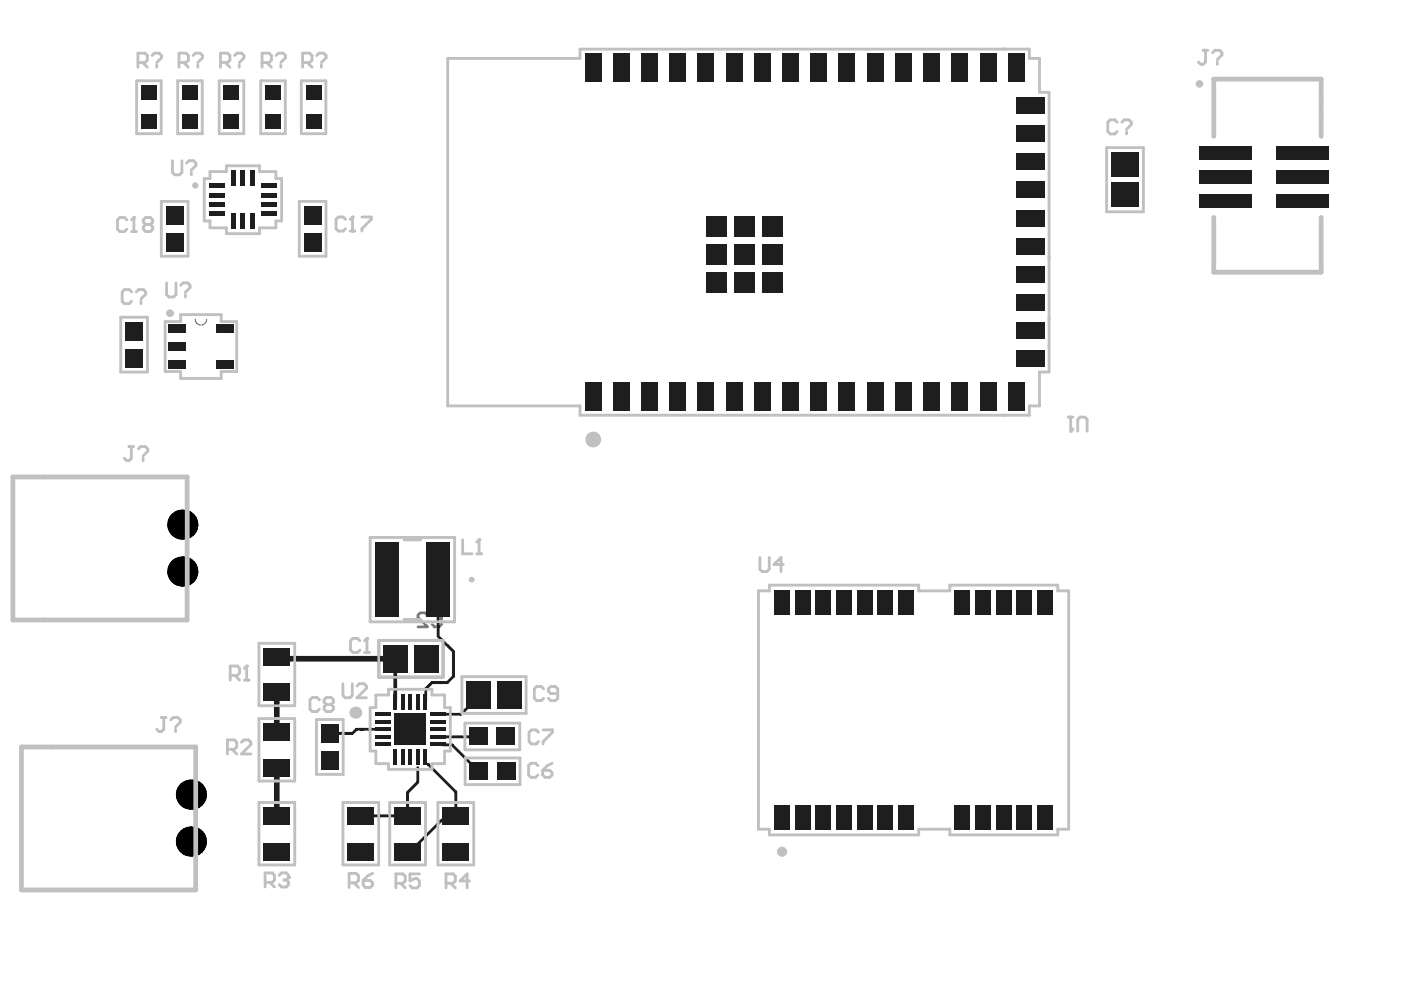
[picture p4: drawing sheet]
<svg xmlns="http://www.w3.org/2000/svg" width="297mm" height="210mm" viewBox="0 0 297 210" stroke-linecap="round" stroke-linejoin="round" font-family="sans-serif">
<path d="M41.4 67.7a1.21 1.21 0 0 0 1.2 1.2 1.21 1.21 0 0 0 1.2-1.2M48.2 68.8v1.8M48.2 76.4v1.7" fill="none" stroke="#5a5a5a" stroke-width=".21"/>
<path d="M80.3 135.8h13.6v7.8h-13.6z" fill="none" stroke="#8c8c8c" stroke-width=".61"/>
<path d="M90.6 130.4l-.5-.5h-1l-.5 .5v.5l2 2h-2M91.6 130.4l.5-.5h1l.5 .5v2l-.5 .5h-1l-.5-.5" fill="none" stroke="#8c8c8c" stroke-width=".6"/>
<g fill="#000">
<circle cx="38.7" cy="111.2" r="3.2"/>
<circle cx="38.7" cy="121.2" r="3.2"/>
<circle cx="40.5" cy="168.5" r="3.2"/>
<circle cx="40.5" cy="178.4" r="3.2"/>
</g>
<g fill="#5a5a5a">
<path d="M81.3 136.8h5.2v5.8h-5.2z" fill-rule="evenodd"/>
<path d="M87.7 136.8h5.2v5.8h-5.2z" fill-rule="evenodd"/>
</g>
<path d="M58.7 139.2l.4 .5M82 122.9v5.5M83.9 139.7l-.1 .1M92.9 122.9v12l3.2 3.2v5.3l-1.3 1.3h-3.2l-1.4 1.4v2.7M81.1 154.6h-5.5l-.9 .9h-4.8M93.9 157.9h2l5.7 5.6M101.5 156.2h-8.7M101.5 147.4v.2l-3.8 3.9h-4.9M88.6 162.8v3l-2.2 2.2v4.6l-.4 .4h-9.5M90.8 162.1l5.8 5.8v4.5l-1.5 1.5h-1.4l-6.3 6.3h-1M90.8 162v.1" fill="none" stroke="#1e1e1e" stroke-width=".61"/>
<path d="M59.1 139.7h24.8M58.7 146.8v8.4" fill="none" stroke="#1e1e1e" stroke-width="1.2"/>
<path d="M83.8 139.8v9" fill="none" stroke="#1e1e1e" stroke-width=".81"/>
<circle cx="76.7" cy="154.6" r=".3" fill="#1e1e1e"/>
<path d="M58.7 162.8v10.2" fill="none" stroke="#1e1e1e" stroke-width="1.2"/>
<g fill="#000">
<circle cx="38.7" cy="111.2" r="3.2"/>
<circle cx="38.7" cy="121.2" r="3.2"/>
<circle cx="40.5" cy="168.5" r="3.2"/>
<circle cx="40.5" cy="178.4" r="3.2"/>
</g>
<g fill="#1e1e1e">
<path d="M45.9 68.8h3.7v1.8h-3.7z" fill-rule="evenodd"/>
<path d="M45.9 76.4h3.7v1.7h-3.7z" fill-rule="evenodd"/>
<path d="M35.6 76.4h3.7v1.7h-3.7z" fill-rule="evenodd"/>
<path d="M35.6 72.6h3.7v1.7h-3.7z" fill-rule="evenodd"/>
<path d="M35.6 68.8h3.7v1.8h-3.7z" fill-rule="evenodd"/>
<path d="M49 36.2h1v3.3h-1z" fill-rule="evenodd"/>
<path d="M51 36.2h1v3.3h-1z" fill-rule="evenodd"/>
<path d="M53 36.2h1v3.3h-1z" fill-rule="evenodd"/>
<path d="M55.4 38.9h3.3v1h-3.3z" fill-rule="evenodd"/>
<path d="M55.4 40.8h3.3v1.1h-3.3z" fill-rule="evenodd"/>
<path d="M55.4 42.8h3.3v1h-3.3z" fill-rule="evenodd"/>
<path d="M55.4 44.8h3.3v1h-3.3z" fill-rule="evenodd"/>
<path d="M53 45.2h1v3.3h-1z" fill-rule="evenodd"/>
<path d="M51 45.2h1v3.3h-1z" fill-rule="evenodd"/>
<path d="M49 45.2h1v3.3h-1z" fill-rule="evenodd"/>
<path d="M44.3 44.8h3.4v1h-3.4z" fill-rule="evenodd"/>
<path d="M44.3 42.8h3.4v1h-3.4z" fill-rule="evenodd"/>
<path d="M44.3 40.8h3.4v1.1h-3.4z" fill-rule="evenodd"/>
<path d="M44.3 38.9h3.4v1h-3.4z" fill-rule="evenodd"/>
<path d="M81.3 136.8h5.2v5.8h-5.2z" fill-rule="evenodd"/>
<path d="M87.7 136.8h5.2v5.8h-5.2z" fill-rule="evenodd"/>
<path d="M105.4 161.7h3.8v3.6h-3.8z" fill-rule="evenodd"/>
<path d="M99.6 161.7h3.9v3.6h-3.9z" fill-rule="evenodd"/>
<path d="M105.3 154.3h3.9v3.7h-3.9z" fill-rule="evenodd"/>
<path d="M99.6 154.3h3.8v3.7h-3.8z" fill-rule="evenodd"/>
<path d="M68.1 159.3h3.6v3.9h-3.6z" fill-rule="evenodd"/>
<path d="M68.1 153.6h3.6v3.8h-3.6z" fill-rule="evenodd"/>
<path d="M98.9 144.5h5.2v5.7h-5.2z" fill-rule="evenodd"/>
<path d="M105.3 144.5h5.2v5.7h-5.2z" fill-rule="evenodd"/>
<path d="M90.4 115h5v15.8h-5z" fill-rule="evenodd"/>
<path d="M79.5 115h4.9v15.8h-4.9z" fill-rule="evenodd"/>
<path d="M55.9 145h5.6v3.6h-5.6z" fill-rule="evenodd"/>
<path d="M55.9 137.4h5.6v3.6h-5.6z" fill-rule="evenodd"/>
<path d="M55.9 161h5.6v3.6h-5.6z" fill-rule="evenodd"/>
<path d="M55.9 153.4h5.6v3.6h-5.6z" fill-rule="evenodd"/>
<path d="M55.9 178.7h5.6v3.7h-5.6z" fill-rule="evenodd"/>
<path d="M55.9 171.2h5.6v3.6h-5.6z" fill-rule="evenodd"/>
<path d="M93.9 171.2h5.5v3.6h-5.5z" fill-rule="evenodd"/>
<path d="M93.9 178.7h5.5v3.7h-5.5z" fill-rule="evenodd"/>
<path d="M83.6 171.2h5.6v3.6h-5.6z" fill-rule="evenodd"/>
<path d="M83.6 178.7h5.6v3.7h-5.6z" fill-rule="evenodd"/>
<path d="M73.7 178.7h5.6v3.7h-5.6z" fill-rule="evenodd"/>
<path d="M73.7 171.2h5.6v3.6h-5.6z" fill-rule="evenodd"/>
<path d="M79.5 151h3.2v.9h-3.2z" fill-rule="evenodd"/>
<path d="M79.5 152.6h3.2v.8h-3.2z" fill-rule="evenodd"/>
<path d="M79.5 154.2h3.2v.8h-3.2z" fill-rule="evenodd"/>
<path d="M79.5 155.8h3.2v.8h-3.2z" fill-rule="evenodd"/>
<path d="M88.2 158.9h.8v3.2h-.8z" fill-rule="evenodd"/>
<path d="M89.8 158.9h.8v3.2h-.8z" fill-rule="evenodd"/>
<path d="M91.2 157.4h3.3v.8h-3.3z" fill-rule="evenodd"/>
<path d="M91.2 155.8h3.3v.8h-3.3z" fill-rule="evenodd"/>
<path d="M91.2 154.2h3.3v.8h-3.3z" fill-rule="evenodd"/>
<path d="M91.2 151h3.3v.9h-3.3z" fill-rule="evenodd"/>
<path d="M89.8 147.2h.8v3.2h-.8z" fill-rule="evenodd"/>
<path d="M86.6 147.2h.8v3.2h-.8z" fill-rule="evenodd"/>
<path d="M85 147.2h.8v3.2h-.8z" fill-rule="evenodd"/>
<path d="M83.4 147.2h.8v3.2h-.8z" fill-rule="evenodd"/>
<path d="M83.6 151.2h6.8v6.8h-6.8z" fill-rule="evenodd"/>
<path d="M88.2 147.2h.8v3.2h-.8z" fill-rule="evenodd"/>
<path d="M91.2 152.6h3.3v.8h-3.3z" fill-rule="evenodd"/>
<path d="M86.6 158.9h.8v3.2h-.8z" fill-rule="evenodd"/>
<path d="M85 158.9h.8v3.2h-.8z" fill-rule="evenodd"/>
<path d="M83.4 158.9h.8v3.2h-.8z" fill-rule="evenodd"/>
<path d="M79.5 157.4h3.2v.8h-3.2z" fill-rule="evenodd"/>
<path d="M235.6 38.7h5.8v5.2h-5.8z" fill-rule="evenodd"/>
<path d="M235.6 32.3h5.8v5.2h-5.8z" fill-rule="evenodd"/>
<path d="M56.3 24.3h3.2v3h-3.2z" fill-rule="evenodd"/>
<path d="M254.3 36h11.1v3h-11.1z" fill-rule="evenodd"/>
<path d="M254.3 31h11.1v2.9h-11.1z" fill-rule="evenodd"/>
<path d="M270.5 31h11.1v2.9h-11.1z" fill-rule="evenodd"/>
<path d="M270.5 36h11.1v3h-11.1z" fill-rule="evenodd"/>
<path d="M254.3 41.1h11.1v2.9h-11.1z" fill-rule="evenodd"/>
<path d="M270.5 41.1h11.1v2.9h-11.1z" fill-rule="evenodd"/>
<path d="M56.3 18.1h3.2v3.1h-3.2z" fill-rule="evenodd"/>
<path d="M30 24.3h3.2v3h-3.2z" fill-rule="evenodd"/>
<path d="M30 18.1h3.2v3.1h-3.2z" fill-rule="evenodd"/>
<path d="M64.9 18.1h3.2v3.1h-3.2z" fill-rule="evenodd"/>
<path d="M64.9 24.3h3.2v3h-3.2z" fill-rule="evenodd"/>
<path d="M47.5 24.3h3.2v3h-3.2z" fill-rule="evenodd"/>
<path d="M47.5 18.1h3.2v3.1h-3.2z" fill-rule="evenodd"/>
<path d="M38.7 24.3h3.2v3h-3.2z" fill-rule="evenodd"/>
<path d="M38.7 18.1h3.2v3.1h-3.2z" fill-rule="evenodd"/>
<path d="M155.7 51.8h4.3v4.3h-4.3z" fill-rule="evenodd"/>
<path d="M149.7 51.8h4.4v4.3h-4.4z" fill-rule="evenodd"/>
<path d="M64.5 49.5h3.6v3.8h-3.6z" fill-rule="evenodd"/>
<path d="M64.5 43.7h3.6v3.9h-3.6z" fill-rule="evenodd"/>
<path d="M35.2 49.5h3.7v3.8h-3.7z" fill-rule="evenodd"/>
<path d="M35.2 43.7h3.7v3.9h-3.7z" fill-rule="evenodd"/>
<path d="M26.6 74h3.7v3.9h-3.7z" fill-rule="evenodd"/>
<path d="M26.6 68.3h3.7v3.8h-3.7z" fill-rule="evenodd"/>
<path d="M149.7 45.8h4.4v4.4h-4.4z" fill-rule="evenodd"/>
<path d="M155.7 45.8h4.3v4.4h-4.3z" fill-rule="evenodd"/>
<path d="M161.7 45.8h4.3v4.4h-4.3z" fill-rule="evenodd"/>
<path d="M161.7 51.8h4.3v4.3h-4.3z" fill-rule="evenodd"/>
<path d="M161.7 57.8h4.3v4.3h-4.3z" fill-rule="evenodd"/>
<path d="M155.7 57.8h4.3v4.3h-4.3z" fill-rule="evenodd"/>
<path d="M149.7 57.8h4.4v4.3h-4.4z" fill-rule="evenodd"/>
<path d="M124 11.4h3.5v6h-3.5z" fill-rule="evenodd"/>
<path d="M130 11.4h3.5v6h-3.5z" fill-rule="evenodd"/>
<path d="M135.9 11.4h3.6v6h-3.6z" fill-rule="evenodd"/>
<path d="M141.9 11.4h3.6v6h-3.6z" fill-rule="evenodd"/>
<path d="M147.9 11.4h3.5v6h-3.5z" fill-rule="evenodd"/>
<path d="M153.9 11.4h3.5v6h-3.5z" fill-rule="evenodd"/>
<path d="M159.9 11.4h3.5v6h-3.5z" fill-rule="evenodd"/>
<path d="M165.8 11.4h3.6v6h-3.6z" fill-rule="evenodd"/>
<path d="M171.8 11.4h3.6v6h-3.6z" fill-rule="evenodd"/>
<path d="M177.8 11.4h3.6v6h-3.6z" fill-rule="evenodd"/>
<path d="M183.8 11.4h3.5v6h-3.5z" fill-rule="evenodd"/>
<path d="M189.8 11.4h3.5v6h-3.5z" fill-rule="evenodd"/>
<path d="M195.8 11.4h3.5v6h-3.5z" fill-rule="evenodd"/>
<path d="M201.7 11.4h3.6v6h-3.6z" fill-rule="evenodd"/>
<path d="M207.7 11.4h3.6v6h-3.6z" fill-rule="evenodd"/>
<path d="M213.7 11.4h3.5v6h-3.5z" fill-rule="evenodd"/>
<path d="M215.4 20.6h6v3.5h-6z" fill-rule="evenodd"/>
<path d="M215.4 26.5h6v3.6h-6z" fill-rule="evenodd"/>
<path d="M215.4 32.5h6v3.6h-6z" fill-rule="evenodd"/>
<path d="M215.4 38.5h6v3.5h-6z" fill-rule="evenodd"/>
<path d="M215.4 44.5h6v3.5h-6z" fill-rule="evenodd"/>
<path d="M215.4 50.4h6v3.6h-6z" fill-rule="evenodd"/>
<path d="M215.4 56.4h6v3.6h-6z" fill-rule="evenodd"/>
<path d="M215.4 62.4h6v3.5h-6z" fill-rule="evenodd"/>
<path d="M215.4 68.4h6v3.5h-6z" fill-rule="evenodd"/>
<path d="M215.4 74.3h6v3.6h-6z" fill-rule="evenodd"/>
<path d="M213.7 81.1h3.5v5.9h-3.5z" fill-rule="evenodd"/>
<path d="M207.7 81.1h3.6v5.9h-3.6z" fill-rule="evenodd"/>
<path d="M201.7 81.1h3.6v5.9h-3.6z" fill-rule="evenodd"/>
<path d="M195.8 81.1h3.5v5.9h-3.5z" fill-rule="evenodd"/>
<path d="M189.8 81.1h3.5v5.9h-3.5z" fill-rule="evenodd"/>
<path d="M183.8 81.1h3.5v5.9h-3.5z" fill-rule="evenodd"/>
<path d="M177.8 81.1h3.6v5.9h-3.6z" fill-rule="evenodd"/>
<path d="M171.8 81.1h3.6v5.9h-3.6z" fill-rule="evenodd"/>
<path d="M165.8 81.1h3.6v5.9h-3.6z" fill-rule="evenodd"/>
<path d="M159.9 81.1h3.5v5.9h-3.5z" fill-rule="evenodd"/>
<path d="M153.9 81.1h3.5v5.9h-3.5z" fill-rule="evenodd"/>
<path d="M147.9 81.1h3.5v5.9h-3.5z" fill-rule="evenodd"/>
<path d="M141.9 81.1h3.6v5.9h-3.6z" fill-rule="evenodd"/>
<path d="M135.9 81.1h3.6v5.9h-3.6z" fill-rule="evenodd"/>
<path d="M130 81.1h3.5v5.9h-3.5z" fill-rule="evenodd"/>
<path d="M124 81.1h3.5v5.9h-3.5z" fill-rule="evenodd"/>
<path d="M164.1 125.1h3.4v5.1h-3.4z" fill-rule="evenodd"/>
<path d="M168.5 125.1h3.4v5.1h-3.4z" fill-rule="evenodd"/>
<path d="M172.9 125.1h3.3v5.1h-3.3z" fill-rule="evenodd"/>
<path d="M177.3 125.1h3.3v5.1h-3.3z" fill-rule="evenodd"/>
<path d="M181.7 125.1h3.3v5.1h-3.3z" fill-rule="evenodd"/>
<path d="M186.1 125.1h3.3v5.1h-3.3z" fill-rule="evenodd"/>
<path d="M190.4 125.1h3.4v5.1h-3.4z" fill-rule="evenodd"/>
<path d="M202.4 125.1h3.3v5.1h-3.3z" fill-rule="evenodd"/>
<path d="M206.8 125.1h3.3v5.1h-3.3z" fill-rule="evenodd"/>
<path d="M211.2 125.1h3.3v5.1h-3.3z" fill-rule="evenodd"/>
<path d="M215.5 125.1h3.4v5.1h-3.4z" fill-rule="evenodd"/>
<path d="M219.9 125.1h3.4v5.1h-3.4z" fill-rule="evenodd"/>
<path d="M219.9 170.9h3.4v5.1h-3.4z" fill-rule="evenodd"/>
<path d="M215.5 170.9h3.4v5.1h-3.4z" fill-rule="evenodd"/>
<path d="M211.2 170.9h3.3v5.1h-3.3z" fill-rule="evenodd"/>
<path d="M206.8 170.9h3.3v5.1h-3.3z" fill-rule="evenodd"/>
<path d="M202.4 170.9h3.3v5.1h-3.3z" fill-rule="evenodd"/>
<path d="M190.4 170.9h3.4v5.1h-3.4z" fill-rule="evenodd"/>
<path d="M186.1 170.9h3.3v5.1h-3.3z" fill-rule="evenodd"/>
<path d="M181.7 170.9h3.3v5.1h-3.3z" fill-rule="evenodd"/>
<path d="M177.3 170.9h3.3v5.1h-3.3z" fill-rule="evenodd"/>
<path d="M172.9 170.9h3.3v5.1h-3.3z" fill-rule="evenodd"/>
<path d="M168.5 170.9h3.4v5.1h-3.4z" fill-rule="evenodd"/>
<path d="M164.1 170.9h3.4v5.1h-3.4z" fill-rule="evenodd"/>
</g>
<g fill="none" stroke="#c0c0c0" stroke-width=".61">
<path d="M29 17.1h5.2v11.3h-5.2zM37.7 17.1h5.2v11.3h-5.2zM46.5 17.1h5.2v11.3h-5.2zM55.3 17.1h5.2v11.3h-5.2zM63.9 17.1h5.2v11.3h-5.2zM94.9 12.4h28.1v-2h95.2v2h2.2v7.2h2v59.3h-2v7.2h-2.2v1.9h-95.2v-1.9h-28.1zM44.5 36.4h3.5v-1.2h7v1.2h3.5v1.4h1.2v9h-1.2v1.5h-3.5v1.2h-7v-1.2h-3.5v-1.5h-1.2v-9h1.2zM234.6 31.3h7.8v13.6h-7.8zM34.2 42.7h5.7v11.6h-5.7zM63.5 42.7h5.6v11.6h-5.6zM25.6 67.3h5.7v11.6h-5.7zM35 68.2h3.3v-1.5h8.6v1.5h3.3v10.6h-3.3v1.4h-8.6v-1.4h-3.3z"/>
<path d="M78.5 114h17.9v17.8h-17.9zM85.7 114.5h3.5M54.9 136.4h7.6v13.2h-7.6zM80.3 135.8h13.6v7.8h-13.6zM85.7 131.3h3.5M160.8 125.3h2.3v-1.2h31.7v1.2h6.6v-1.2h22.9v1.2h2.3v50.5h-2.3v1.2h-22.9v-1.2h-6.6v1.2h-31.7v-1.2h-2.3zM54.9 152.4h7.6v13.2h-7.6zM67.1 152.6h5.7v11.6h-5.7zM79.7 147.4h2.7v-1.3h9.2v1.3h2.7v2.6h1.2v9.2h-1.2v2.7h-2.7v1.2h-9.2v-1.2h-2.7v-2.7h-1.2v-9.2h1.2zM97.9 143.5h13.7v7.8h-13.7zM98.6 153.3h11.6v5.7h-11.6zM54.9 170.1h7.6v13.3h-7.6z"/>
<path d="M72.7 170.1h7.6v13.3h-7.6zM82.6 170.1h7.6v13.3h-7.6zM92.8 170.1h7.6v13.3h-7.6zM98.6 160.7h11.7v5.7h-11.7z"/>
</g>
<path d="M257.3 28.9v-12.1h22.8v12.1M257.3 46.1v11.6h22.8v-11.6M2.7 101.1h37v30.3h-37zM4.6 158.4h36.9v30.3h-36.9z" fill="none" stroke="#c0c0c0" stroke-width="1"/>
<path d="M36.6 34.1v2.5l.5 .5h1l.5-.5v-2.5M39.6 34.6l.5-.5h1l.5 .5v.5l-1 1M40.6 36.6v.5M35.3 60v2.5l.5 .5h1l.5-.5v-2.5M38.3 60.5l.5-.5h1l.5 .5v.5l-1 1M39.3 62.5v.5M76.3 135.9l-.5-.5h-1l-.5 .5v1.9l.5 .5h1l.5-.5M77.3 138.3h1M77.8 135.4v2.9" fill="none" stroke="#c0c0c0" stroke-width=".6"/>
<circle cx="77.8" cy="135.4" r=".3" fill="#c0c0c0"/>
<g fill="none" stroke="#c0c0c0" stroke-width=".6">
<path d="M98.1 114.4v3h2M101.1 117.4h1M101.6 114.4v3M77.8 135.4l-.5 .5M67.7 148.4l-.5-.5h-1l-.5 .5v2l.5 .5h1l.5-.5M69.2 149.4l-.5-.5v-.5l.5-.5h1l.5 .5v.5l-.5 .5M69.2 149.4l-.5 .5v.5l.5 .5h1l.5-.5v-.5l-.5-.5M69.2 149.4h1M114.2 155.3l-.5-.5h-1l-.5 .5v1.9l.5 .5h1l.5-.5M115.2 154.8h1.9v.5l-1.9 1.9v.5M115.3 146.1l-.5-.5h-1l-.5 .5v1.9l.5 .5h1l.5-.5M118.3 147.1h-1.5l-.5-.5v-.5l.5-.5h1l.5 .5v1.9l-.5 .5h-1l-.5-.5"/>
<path d="M114.1 162.3l-.5-.5h-1l-.5 .5v2l.5 .5h1l.5-.5M115.1 163.3h1.4l.5 .5v.5l-.5 .5h-.9l-.5-.5zM117 161.8l-1 .5-.9 1"/>
</g>
<circle cx="101.6" cy="114.4" r=".3" fill="#c0c0c0"/>
<path d="M101.6 114.4l-.5 .5M48.8 143.2h1.5l.5-.5v-1l-.5-.5h-1.5v3M49.8 143.2l1 1M51.8 144.2h1M52.3 141.2v3" fill="none" stroke="#c0c0c0" stroke-width=".6"/>
<circle cx="52.3" cy="141.2" r=".3" fill="#c0c0c0"/>
<path d="M48.2 158.9h1.5l.5-.5v-1l-.5-.5h-1.5v3M49.2 158.9l1 1M51.2 157.4l.5-.5h1l.5 .5v.5l-2 2h2M52.3 141.2l-.5 .5M56.2 187.1h1.5l.5-.5v-1l-.5-.5h-1.5v3M57.2 187.1l1 1M59.2 185.6l.5-.5h1l.5 .5v.5" fill="none" stroke="#c0c0c0" stroke-width=".6"/>
<circle cx="61.2" cy="186.1" r=".3" fill="#c0c0c0"/>
<g fill="none" stroke="#c0c0c0" stroke-width=".6">
<path d="M29.2 13.3h1.5l.5-.5v-1l-.5-.5h-1.5v3M30.2 13.3l1 1M32.2 11.8l.5-.5h1l.5 .5v.5l-1 1M33.2 13.8v.5M37.9 13.3h1.5l.5-.5v-1l-.5-.5h-1.5v3M38.9 13.3l1 1M40.9 11.8l.5-.5h1l.5 .5v.5l-1 1M41.9 13.8v.5M46.8 13.3h1.4l.5-.5v-1l-.5-.5h-1.4v3M47.7 13.3l1 1M49.7 11.8l.5-.5h1l.5 .5v.5l-1 1M50.7 13.8v.5"/>
<path d="M55.6 13.3h1.5l.4-.5v-1l-.4-.5h-1.5v3M56.6 13.3l.9 1M58.5 11.8l.5-.5h1l.5 .5v.5l-1 1M59.5 13.8v.5M64.2 13.3h1.5l.5-.5v-1l-.5-.5h-1.5v3M65.2 13.3l1 1M67.1 11.8l.5-.5h1l.5 .5v.5l-1 1M68.1 13.8v.5M255.1 10.7h1M255.6 10.7v2.4l-.5 .5h-.5l-.5-.5M257.1 11.2l.5-.5h1l.5 .5v.5l-1 1M258.1 13.1v.5"/>
<path d="M236.9 25.9l-.5-.5h-1l-.5 .5v2l.5 .5h1l.5-.5M237.9 25.9l.5-.5h1l.5 .5v.5l-1 1M238.9 27.9v.5M73.2 46.5l-.5-.5h-.9l-.5 .5v2l.5 .5h.9l.5-.5M74.2 49h1M74.7 46v3M72.7 145v2.4l.5 .5h1l.5-.5v-2.4M75.7 145.5l.5-.5h1l.5 .5v.5l-2 1.9h2M60.2 186.6h.5M60.7 186.6l.5 .5v.5l-.5 .5h-1l-.5-.5M61.2 186.1l-.5 .5M74 187.2h1.5l.5-.5v-1l-.5-.5h-1.5v3"/>
<path d="M75 187.2l1 1M77 186.7h1.5l.5 .5v.5l-.5 .5h-1l-.5-.5zM79 185.2l-1 .5-1 1M83.9 187.3h1.5l.5-.5v-1l-.5-.5h-1.5v3M84.9 187.3l1 1M88.9 185.3h-2v1.5l1-.5h.5l.5 .5v1l-.5 .5h-1l-.5-.5M94.6 187.3h1.5l.5-.5v-1l-.5-.5h-1.5v3M95.6 187.3l1 1M99.5 186.8h-2l1.5-1.5v3"/>
</g>
<circle cx="74.7" cy="46" r=".3" fill="#c0c0c0"/>
<path d="M26.9 46.6l-.5-.5h-1l-.5 .5v2l.5 .5h1l.5-.5M27.9 49.1h1M28.4 46.1v3M74.7 46l-.5 .5M76.7 46h2v.5l-2 2v.5" fill="none" stroke="#c0c0c0" stroke-width=".6"/>
<circle cx="28.4" cy="46.1" r=".3" fill="#c0c0c0"/>
<path d="M28.4 46.1l-.5 .5M30.9 47.6l-.5-.5v-.5l.5-.5h1l.5 .5v.5l-.5 .5M30.9 47.6l-.5 .5v.5l.5 .5h1l.5-.5v-.5l-.5-.5M30.9 47.6h1M27.9 61.9l-.5-.5h-1l-.5 .5v2l.5 .5h1l.5-.5M28.9 61.9l.5-.5h1l.5 .5v.5l-1 1M29.9 63.9v.5M226.5 88.4h1M227 88.4v3M228.5 91.4v-2.5l.5-.5h1l.5 .5v2.5" fill="none" stroke="#c0c0c0" stroke-width=".6"/>
<circle cx="227" cy="91.4" r=".3" fill="#c0c0c0"/>
<path d="M27.3 94.7h1M27.8 94.7v2.5l-.5 .5h-.5l-.4-.5M29.3 95.2l.5-.5h1l.5 .5v.5l-1 1M30.3 97.2v.5M227.5 90.9l-.5 .5M161.1 118.2v2.5l.5 .5h1l.5-.5v-2.5M166.1 119.7h-2l1.5-1.5v3M34.2 152.1h1M34.7 152.1v2.5l-.5 .5h-.5l-.5-.5M36.2 152.6l.5-.5h1l.5 .5v.5l-1 1M37.2 154.6v.5" fill="none" stroke="#c0c0c0" stroke-width=".6"/>
<circle cx="36" cy="66.4" r=".3" fill="none" stroke="#c0c0c0" stroke-width="1"/>
<circle cx="41.4" cy="39.3" r=".3" fill="none" stroke="#c0c0c0" stroke-width=".71"/>
<circle cx="100" cy="122.9" r=".3" fill="none" stroke="#c0c0c0" stroke-width=".61"/>
<circle cx="254.3" cy="17.8" r=".4" fill="none" stroke="#c0c0c0" stroke-width=".8"/>
<circle cx="125.8" cy="93.2" r=".81" fill="none" stroke="#c0c0c0" stroke-width="1.7"/>
<circle cx="165.8" cy="180.6" r=".51" fill="none" stroke="#c0c0c0" stroke-width="1.1"/>
<circle cx="75.3" cy="151.1" r="1.27" fill="#c0c0c0"/>
</svg>
